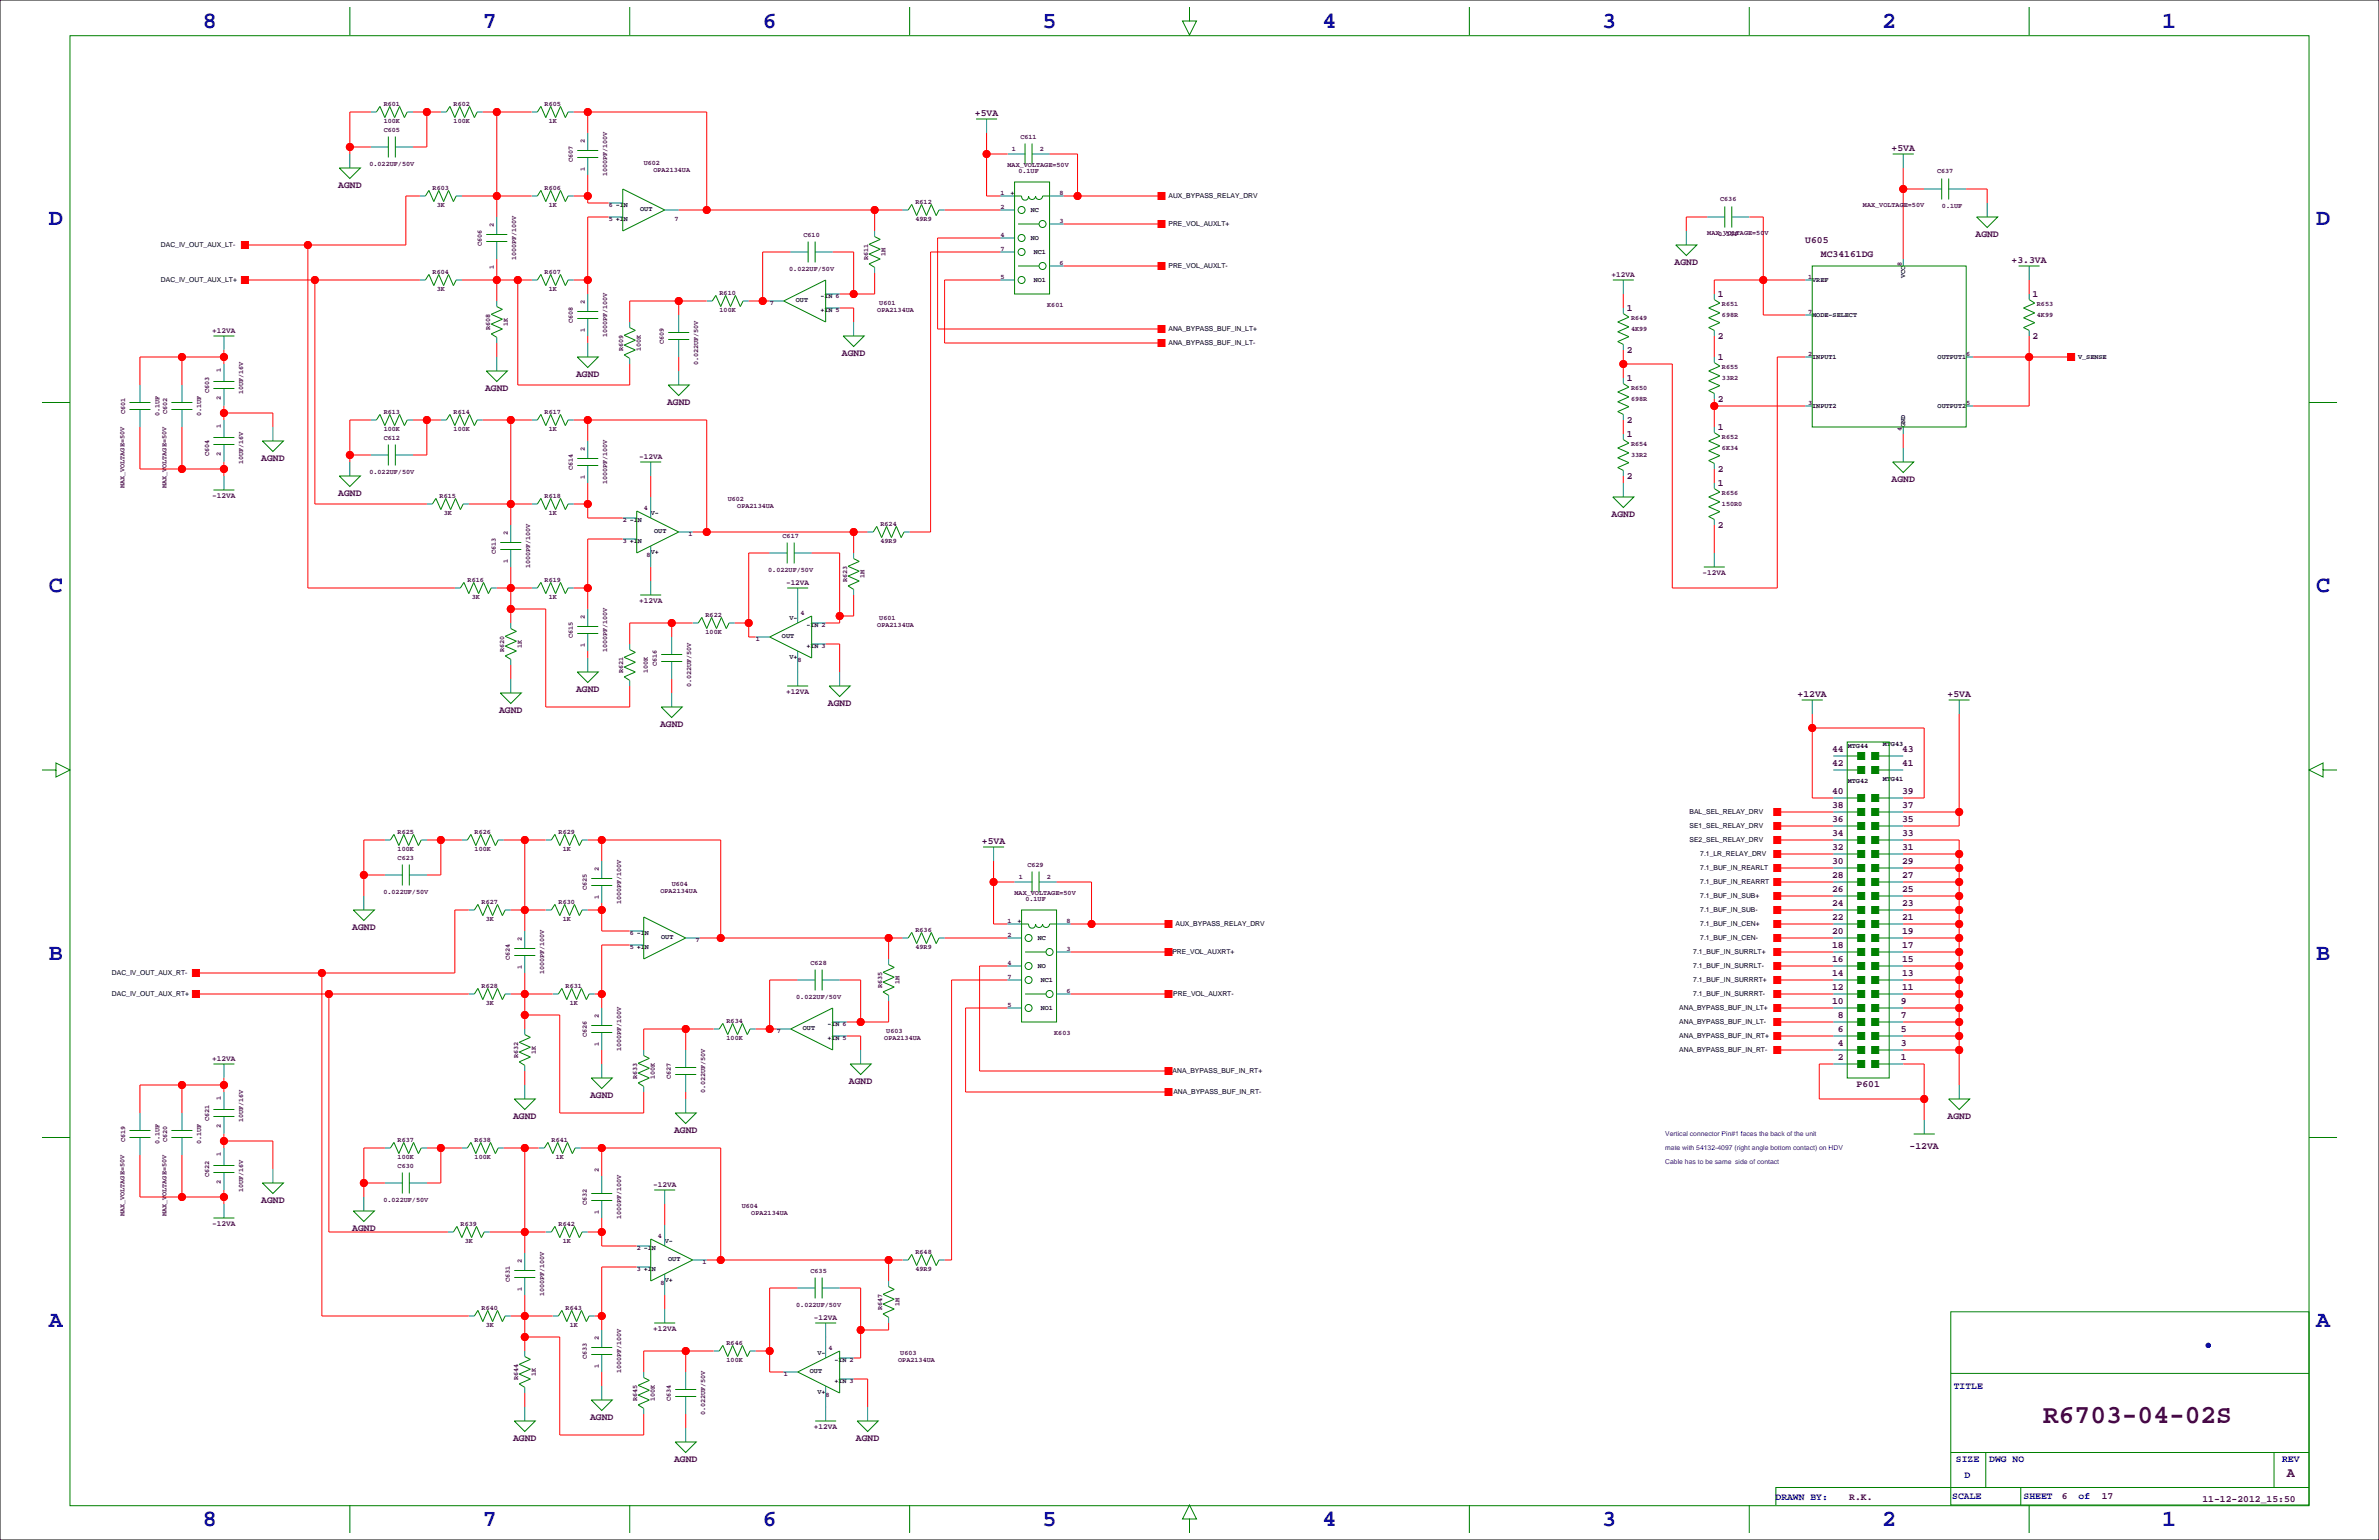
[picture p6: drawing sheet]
<svg xmlns="http://www.w3.org/2000/svg" width="864mm" height="559mm" viewBox="0 0 864 559" stroke-linecap="round" stroke-linejoin="round" font-family="sans-serif">
<defs><g id="words">
<text font-size="9.5" fill="#400040" x="741.7" y="516.5">R6703-04-02S</text>
<g font-size="8.5" fill="#0000a0">
<text x="73.7" y="10">8</text>
<text x="175.3" y="10">7</text>
<text x="276.9" y="10">6</text>
<text x="378.5" y="10">5</text>
<text x="480.1" y="10">4</text>
<text x="581.7" y="10">3</text>
<text x="683.3" y="10">2</text>
<text x="784.9" y="10">1</text>
<text x="17.8" y="81.6">D</text>
<text x="840.7" y="81.6">D</text>
<text x="17.8" y="215">C</text>
<text x="840.7" y="215">C</text>
<text x="17.8" y="348.3">B</text>
<text x="840.7" y="348.3">B</text>
<text x="17.8" y="481.7">A</text>
<text x="840.7" y="481.7">A</text>
<text x="73.7" y="553.8">8</text>
<text x="175.3" y="553.8">7</text>
<text x="276.9" y="553.8">6</text>
<text x="378.5" y="553.8">5</text>
<text x="480.1" y="553.8">4</text>
<text x="581.7" y="553.8">3</text>
<text x="683.3" y="553.8">2</text>
<text x="784.9" y="553.8">1</text>
</g>
<text font-size="4.9" fill="#400040" x="830.1" y="536.1">A</text>
<g font-size="3.5" fill="#400040">
<text x="353.9" y="42.1">+5VA</text>
<text x="686.6" y="54.8">+5VA</text>
<text x="122.8" y="68">AGND</text>
<text x="655.3" y="88.2">U605</text>
<text x="717.1" y="85.8">AGND</text>
<text x="607.9" y="96">AGND</text>
<text x="661" y="93.3">MC34161DG</text>
<text x="730.2" y="95.5">+3.3VA</text>
<text x="623.6" y="107.7">1</text>
<text x="737.9" y="107.7">1</text>
<text x="590.6" y="112.8">1</text>
<text x="623.6" y="122.9">2</text>
<text x="737.9" y="122.9">2</text>
<text x="305.6" y="129">AGND</text>
<text x="590.6" y="128">2</text>
<text x="623.6" y="130.5">1</text>
<text x="209.1" y="136.6">AGND</text>
<text x="176.1" y="141.7">AGND</text>
<text x="590.6" y="138.2">1</text>
<text x="242.1" y="146.8">AGND</text>
<text x="623.6" y="145.8">2</text>
<text x="590.6" y="153.4">2</text>
<text x="623.6" y="155.9">1</text>
<text x="590.6" y="158.5">1</text>
<text x="94.8" y="167.1">AGND</text>
<text x="590.6" y="173.7">2</text>
<text x="623.6" y="171.2">2</text>
<text x="122.8" y="179.8">AGND</text>
<text x="623.6" y="176.3">1</text>
<text x="686.6" y="174.7">AGND</text>
<text x="585" y="187.4">AGND</text>
<text x="623.6" y="191.5">2</text>
<text x="209.1" y="250.9">AGND</text>
<text x="300.6" y="256">AGND</text>
<text x="652.6" y="253">+12VA</text>
<text x="707" y="253">+5VA</text>
<text x="181.2" y="258.5">AGND</text>
<text x="239.6" y="263.6">AGND</text>
<text x="665.1" y="272.8">44</text>
<text x="690.5" y="272.8">43</text>
<text x="665.1" y="277.9">42</text>
<text x="690.5" y="277.9">41</text>
<text x="665.1" y="293.2">38</text>
<text x="665.1" y="288.1">40</text>
<text x="690.5" y="293.2">37</text>
<text x="690.5" y="288.1">39</text>
<text x="665.1" y="298.2">36</text>
<text x="690.5" y="298.2">35</text>
<text x="665.1" y="303.3">34</text>
<text x="690.5" y="303.3">33</text>
<text x="356.4" y="306.3">+5VA</text>
<text x="665.1" y="308.4">32</text>
<text x="690.5" y="308.4">31</text>
<text x="665.1" y="313.5">30</text>
<text x="690.5" y="313.5">29</text>
<text x="665.1" y="323.6">26</text>
<text x="665.1" y="318.6">28</text>
<text x="690.5" y="323.6">25</text>
<text x="690.5" y="318.6">27</text>
<text x="665.1" y="328.7">24</text>
<text x="690.5" y="328.7">23</text>
<text x="665.1" y="333.8">22</text>
<text x="690.5" y="333.8">21</text>
<text x="127.8" y="337.3">AGND</text>
<text x="665.1" y="338.9">20</text>
<text x="690.5" y="338.9">19</text>
<text x="665.1" y="344">18</text>
<text x="690.5" y="344">17</text>
<text x="665.1" y="349">16</text>
<text x="690.5" y="349">15</text>
<text x="665.1" y="359.2">12</text>
<text x="665.1" y="354.1">14</text>
<text x="690.5" y="359.2">11</text>
<text x="690.5" y="354.1">13</text>
<text x="665.1" y="364.3">10</text>
<text x="690" y="364.3">9</text>
<text x="667.2" y="369.4">8</text>
<text x="690" y="369.4">7</text>
<text x="667.2" y="374.4">6</text>
<text x="690" y="374.4">5</text>
<text x="667.2" y="379.5">4</text>
<text x="690" y="379.5">3</text>
<text x="667.2" y="384.6">2</text>
<text x="690" y="384.6">1</text>
<text x="308.2" y="393.2">AGND</text>
<text x="673.9" y="394.4">P601</text>
<text x="214.2" y="398.2">AGND</text>
<text x="186.3" y="405.9">AGND</text>
<text x="707" y="405.9">AGND</text>
<text x="244.7" y="410.9">AGND</text>
<text x="693.2" y="417">-12VA</text>
<text x="94.8" y="436.3">AGND</text>
<text x="127.8" y="446.5">AGND</text>
<text x="214.2" y="515.1">AGND</text>
<text x="186.3" y="522.7">AGND</text>
<text x="310.7" y="522.7">AGND</text>
<text x="244.7" y="530.3">AGND</text>
<text x="671.3" y="544.4">R.K.</text>
<text x="748.5" y="544">6</text>
<text x="762.9" y="544">17</text>
<text x="799.5" y="544.9">11-12-2012_15:50</text>
</g>
<g font-size="3.5" fill="#0000a0">
<text x="709.2" y="504.2">TITLE</text>
<text x="710" y="530.6">SIZE</text>
<text x="722.1" y="530.6">DWG NO</text>
<text x="828.4" y="530.6">REV</text>
<text x="713.2" y="536.2">D</text>
<text x="644.5" y="544.3">DRAWN BY:</text>
<text x="708.7" y="544">SCALE</text>
<text x="734.6" y="544">SHEET</text>
<text x="754.5" y="544">of</text>
</g>
<g font-size="2.8" fill="#400040">
<text x="585" y="100.4">+12VA</text>
<text x="77" y="120.7">+12VA</text>
<text x="232" y="166.4">-12VA</text>
<text x="77" y="180.6">-12VA</text>
<text x="618.1" y="208.6">-12VA</text>
<text x="285.3" y="212.1">-12VA</text>
<text x="232" y="218.7">+12VA</text>
<text x="285.3" y="251.7">+12VA</text>
<text x="77" y="384.8">+12VA</text>
<text x="237.1" y="430.6">-12VA</text>
<text x="77" y="444.8">-12VA</text>
<text x="295.5" y="478.8">-12VA</text>
<text x="237.1" y="482.9">+12VA</text>
<text x="295.5" y="518.4">+12VA</text>
</g>
<g font-size="2.5" fill="#400040">
<text x="139.3" y="38.3">R601</text>
<text x="164.7" y="38.3">R602</text>
<text x="197.7" y="38.3">R605</text>
<text x="139.3" y="44.6">100K</text>
<text x="139.3" y="47.9">C605</text>
<text x="164.7" y="44.6">100K</text>
<text x="199.2" y="44.6">1K</text>
<text x="212.3" y="51.8" transform="rotate(-90 212.3 51.8)">2</text>
<text x="370.4" y="50.5">C611</text>
<text x="208" y="58.8" transform="rotate(-90 208 58.8)">C607</text>
<text x="367.3" y="54.8">1</text>
<text x="377.4" y="54.8">2</text>
<text x="134.1" y="60.4">0.022UF/50V</text>
<text x="212.3" y="61.9" transform="rotate(-90 212.3 61.9)">1</text>
<text x="220.4" y="64" transform="rotate(-90 220.4 64)">1000PF/100V</text>
<text x="233.7" y="60">U602</text>
<text x="237.2" y="62.6">OPA2134UA</text>
<text x="365.8" y="60.5">MAX_VOLTAGE=50V</text>
<text x="369.7" y="62.9">0.1UF</text>
<text x="703.2" y="62.7">C637</text>
<text x="157.1" y="68.8">R603</text>
<text x="197.7" y="68.8">R606</text>
<text x="363.2" y="70.6">1</text>
<text x="384.6" y="70.6">8</text>
<text x="158.5" y="75.1">3K</text>
<text x="199.2" y="75.1">1K</text>
<text x="221" y="75.3">6 -IN</text>
<text x="332.3" y="73.8">R612</text>
<text x="363.2" y="75.7">2</text>
<text x="624.4" y="72.8">C636</text>
<text x="676.3" y="75.3">MAX_VOLTAGE=50V</text>
<text x="705" y="75.6">0.1UF</text>
<text x="179.3" y="82.3" transform="rotate(-90 179.3 82.3)">2</text>
<text x="221" y="80.4">5 +IN</text>
<text x="244.9" y="80.4">7</text>
<text x="332.3" y="80.2">49R9</text>
<text x="384.6" y="80.8">3</text>
<text x="174.9" y="89.3" transform="rotate(-90 174.9 89.3)">C606</text>
<text x="291.7" y="86">C610</text>
<text x="363.2" y="85.9">4</text>
<text x="619.8" y="85.4">MAX_VOLTAGE=50V</text>
<text x="623.7" y="85.8">0.1UF</text>
<text x="187.4" y="94.5" transform="rotate(-90 187.4 94.5)">1000PF/100V</text>
<text x="315.1" y="94.4" transform="rotate(-90 315.1 94.4)">R611</text>
<text x="321.5" y="92.9" transform="rotate(-90 321.5 92.9)">1M</text>
<text x="363.2" y="90.9">7</text>
<text x="157.1" y="99.2">R604</text>
<text x="179.3" y="97.5" transform="rotate(-90 179.3 97.5)">1</text>
<text x="197.7" y="99.2">R607</text>
<text x="286.5" y="98.5">0.022UF/50V</text>
<text x="363.2" y="101.1">5</text>
<text x="384.6" y="96">6</text>
<text x="656.4" y="101.1">1</text>
<text x="690.4" y="96.5" transform="rotate(-90 690.4 96.5)">8</text>
<text x="158.5" y="105.6">3K</text>
<text x="199.2" y="105.6">1K</text>
<text x="261.2" y="106.9">R610</text>
<text x="212.3" y="110.2" transform="rotate(-90 212.3 110.2)">2</text>
<text x="261.2" y="113.2">100K</text>
<text x="279.4" y="110.8">7</text>
<text x="318.5" y="113.4">OPA2134UA</text>
<text x="319.2" y="110.8">U601</text>
<text x="380.2" y="111.3">K601</text>
<text x="625.1" y="111.2">R651</text>
<text x="656.4" y="113.8">7</text>
<text x="739.4" y="111.2">R653</text>
<text x="178" y="119.8" transform="rotate(-90 178 119.8)">R608</text>
<text x="184.3" y="118.3" transform="rotate(-90 184.3 118.3)">1K</text>
<text x="208" y="117.3" transform="rotate(-90 208 117.3)">C608</text>
<text x="592.1" y="116.3">R649</text>
<text x="625.1" y="115">698R</text>
<text x="739.4" y="115">4K99</text>
<text x="212.3" y="120.4" transform="rotate(-90 212.3 120.4)">1</text>
<text x="220.4" y="122.4" transform="rotate(-90 220.4 122.4)">1000PF/100V</text>
<text x="241" y="124.9" transform="rotate(-90 241 124.9)">C609</text>
<text x="592.1" y="120.1">4K99</text>
<text x="226.2" y="127.4" transform="rotate(-90 226.2 127.4)">R609</text>
<text x="232.6" y="127.4" transform="rotate(-90 232.6 127.4)">100K</text>
<text x="656.4" y="129">2</text>
<text x="713.7" y="129">6</text>
<text x="80.2" y="135.1" transform="rotate(-90 80.2 135.1)">1</text>
<text x="253.4" y="132.6" transform="rotate(-90 253.4 132.6)">0.022UF/50V</text>
<text x="625.1" y="134">R655</text>
<text x="625.1" y="137.9">33R2</text>
<text x="75.9" y="142.7" transform="rotate(-90 75.9 142.7)">C603</text>
<text x="88.3" y="143.1" transform="rotate(-90 88.3 143.1)">10UF/16V</text>
<text x="592.1" y="141.7">R650</text>
<text x="80.2" y="145.2" transform="rotate(-90 80.2 145.2)">2</text>
<text x="592.1" y="145.5">698R</text>
<text x="656.4" y="146.8">3</text>
<text x="713.7" y="146.8">5</text>
<text x="45.4" y="150.3" transform="rotate(-90 45.4 150.3)">C601</text>
<text x="57.8" y="151" transform="rotate(-90 57.8 151)">0.1UF</text>
<text x="60.6" y="150.3" transform="rotate(-90 60.6 150.3)">C602</text>
<text x="73.1" y="151" transform="rotate(-90 73.1 151)">0.1UF</text>
<text x="80.2" y="155.4" transform="rotate(-90 80.2 155.4)">1</text>
<text x="139.3" y="150">R613</text>
<text x="164.7" y="150">R614</text>
<text x="197.7" y="150">R617</text>
<text x="139.3" y="159.7">C612</text>
<text x="139.3" y="156.4">100K</text>
<text x="164.7" y="156.4">100K</text>
<text x="199.2" y="156.4">1K</text>
<text x="592.1" y="162">R654</text>
<text x="625.1" y="159.4">R652</text>
<text x="690.4" y="156.4" transform="rotate(-90 690.4 156.4)">4</text>
<text x="75.9" y="165.5" transform="rotate(-90 75.9 165.5)">C604</text>
<text x="80.2" y="165.6" transform="rotate(-90 80.2 165.6)">2</text>
<text x="212.3" y="163.6" transform="rotate(-90 212.3 163.6)">2</text>
<text x="592.1" y="165.8">33R2</text>
<text x="625.1" y="163.3">6K34</text>
<text x="88.3" y="168.5" transform="rotate(-90 88.3 168.5)">10UF/16V</text>
<text x="134.1" y="172.1">0.022UF/50V</text>
<text x="208" y="170.6" transform="rotate(-90 208 170.6)">C614</text>
<text x="212.3" y="173.7" transform="rotate(-90 212.3 173.7)">1</text>
<text x="45.2" y="177.2" transform="rotate(-90 45.2 177.2)">MAX_VOLTAGE=50V</text>
<text x="60.5" y="177.2" transform="rotate(-90 60.5 177.2)">MAX_VOLTAGE=50V</text>
<text x="220.4" y="175.8" transform="rotate(-90 220.4 175.8)">1000PF/100V</text>
<text x="625.1" y="179.8">R656</text>
<text x="159.6" y="180.5">R615</text>
<text x="197.7" y="180.5">R618</text>
<text x="233.7" y="184.9">4</text>
<text x="264.2" y="182">U602</text>
<text x="267.7" y="184.5">OPA2134UA</text>
<text x="625.1" y="183.6">150R0</text>
<text x="161.1" y="186.9">3K</text>
<text x="199.2" y="186.9">1K</text>
<text x="226.1" y="189.6">2 -IN</text>
<text x="319.6" y="190.7">R624</text>
<text x="184.3" y="194.1" transform="rotate(-90 184.3 194.1)">2</text>
<text x="226.1" y="197.2">3 +IN</text>
<text x="250" y="194.7">1</text>
<text x="284.1" y="195.3">C617</text>
<text x="319.6" y="197">49R9</text>
<text x="180" y="201.1" transform="rotate(-90 180 201.1)">C613</text>
<text x="234.7" y="202.3">8</text>
<text x="184.3" y="204.2" transform="rotate(-90 184.3 204.2)">1</text>
<text x="192.5" y="206.3" transform="rotate(-90 192.5 206.3)">1000PF/100V</text>
<text x="278.9" y="207.7">0.022UF/50V</text>
<text x="313.9" y="209.8" transform="rotate(-90 313.9 209.8)">1M</text>
<text x="169.8" y="211">R616</text>
<text x="197.7" y="211">R619</text>
<text x="307.5" y="211.2" transform="rotate(-90 307.5 211.2)">R623</text>
<text x="171.2" y="217.4">3K</text>
<text x="199.2" y="217.4">1K</text>
<text x="212.3" y="224.5" transform="rotate(-90 212.3 224.5)">2</text>
<text x="256.1" y="223.7">R622</text>
<text x="290.6" y="223">4</text>
<text x="318.5" y="227.7">OPA2134UA</text>
<text x="319.2" y="225.1">U601</text>
<text x="208" y="231.6" transform="rotate(-90 208 231.6)">C615</text>
<text x="256.1" y="230.1">100K</text>
<text x="274.3" y="232.8">1</text>
<text x="183.1" y="236.6" transform="rotate(-90 183.1 236.6)">R620</text>
<text x="189.4" y="235.2" transform="rotate(-90 189.4 235.2)">1K</text>
<text x="212.3" y="234.7" transform="rotate(-90 212.3 234.7)">1</text>
<text x="220.4" y="236.7" transform="rotate(-90 220.4 236.7)">1000PF/100V</text>
<text x="226.2" y="244.3" transform="rotate(-90 226.2 244.3)">R621</text>
<text x="235.1" y="244.3" transform="rotate(-90 235.1 244.3)">100K</text>
<text x="238.4" y="241.7" transform="rotate(-90 238.4 241.7)">C616</text>
<text x="289.6" y="240.4">8</text>
<text x="250.9" y="249.4" transform="rotate(-90 250.9 249.4)">0.022UF/50V</text>
<text x="144.4" y="302.4">R625</text>
<text x="172.3" y="302.4">R626</text>
<text x="202.8" y="302.4">R629</text>
<text x="144.4" y="308.8">100K</text>
<text x="172.3" y="308.8">100K</text>
<text x="204.3" y="308.8">1K</text>
<text x="144.4" y="312.1">C623</text>
<text x="217.4" y="316" transform="rotate(-90 217.4 316)">2</text>
<text x="373" y="314.6">C629</text>
<text x="213" y="323" transform="rotate(-90 213 323)">C625</text>
<text x="243.8" y="321.7">U604</text>
<text x="369.9" y="319">1</text>
<text x="380" y="319">2</text>
<text x="139.2" y="324.5">0.022UF/50V</text>
<text x="174.8" y="327.8">R627</text>
<text x="202.8" y="327.8">R630</text>
<text x="217.4" y="326.1" transform="rotate(-90 217.4 326.1)">1</text>
<text x="225.5" y="328.2" transform="rotate(-90 225.5 328.2)">1000PF/100V</text>
<text x="239.7" y="324.2">OPA2134UA</text>
<text x="368.3" y="324.6">MAX_VOLTAGE=50V</text>
<text x="372.2" y="327.1">0.1UF</text>
<text x="176.3" y="334.2">3K</text>
<text x="204.3" y="334.2">1K</text>
<text x="365.8" y="334.8">1</text>
<text x="387.1" y="334.8">8</text>
<text x="189.4" y="341.4" transform="rotate(-90 189.4 341.4)">2</text>
<text x="228.6" y="339.4">6 -IN</text>
<text x="252.5" y="342">7</text>
<text x="332.3" y="338">R636</text>
<text x="365.8" y="339.9">2</text>
<text x="228.6" y="344.5">5 +IN</text>
<text x="332.3" y="344.4">49R9</text>
<text x="387.1" y="344.9">3</text>
<text x="185.1" y="348.4" transform="rotate(-90 185.1 348.4)">C624</text>
<text x="189.4" y="351.5" transform="rotate(-90 189.4 351.5)">1</text>
<text x="197.5" y="353.6" transform="rotate(-90 197.5 353.6)">1000PF/100V</text>
<text x="294.2" y="350.2">C628</text>
<text x="365.8" y="350">4</text>
<text x="174.8" y="358.3">R628</text>
<text x="205.3" y="358.3">R631</text>
<text x="320.2" y="358.6" transform="rotate(-90 320.2 358.6)">R635</text>
<text x="326.6" y="357.1" transform="rotate(-90 326.6 357.1)">1M</text>
<text x="365.8" y="355.1">7</text>
<text x="176.3" y="364.7">3K</text>
<text x="206.8" y="364.7">1K</text>
<text x="289" y="362.6">0.022UF/50V</text>
<text x="365.8" y="365.3">5</text>
<text x="387.1" y="360.2">6</text>
<text x="217.4" y="369.3" transform="rotate(-90 217.4 369.3)">2</text>
<text x="263.7" y="371">R634</text>
<text x="213" y="376.3" transform="rotate(-90 213 376.3)">C626</text>
<text x="263.7" y="377.4">100K</text>
<text x="281.9" y="375">7</text>
<text x="321" y="377.5">OPA2134UA</text>
<text x="321.7" y="375">U603</text>
<text x="382.7" y="375.4">K603</text>
<text x="188.1" y="384" transform="rotate(-90 188.1 384)">R632</text>
<text x="194.5" y="382.5" transform="rotate(-90 194.5 382.5)">1K</text>
<text x="217.4" y="379.4" transform="rotate(-90 217.4 379.4)">1</text>
<text x="225.5" y="381.5" transform="rotate(-90 225.5 381.5)">1000PF/100V</text>
<text x="231.3" y="391.6" transform="rotate(-90 231.3 391.6)">R633</text>
<text x="237.7" y="391.6" transform="rotate(-90 237.7 391.6)">100K</text>
<text x="243.5" y="391.6" transform="rotate(-90 243.5 391.6)">C627</text>
<text x="80.2" y="399.3" transform="rotate(-90 80.2 399.3)">1</text>
<text x="256" y="396.8" transform="rotate(-90 256 396.8)">0.022UF/50V</text>
<text x="75.9" y="406.8" transform="rotate(-90 75.9 406.8)">C621</text>
<text x="88.3" y="407.2" transform="rotate(-90 88.3 407.2)">10UF/16V</text>
<text x="80.2" y="409.4" transform="rotate(-90 80.2 409.4)">2</text>
<text x="45.4" y="414.4" transform="rotate(-90 45.4 414.4)">C619</text>
<text x="57.8" y="415.2" transform="rotate(-90 57.8 415.2)">0.1UF</text>
<text x="60.6" y="414.4" transform="rotate(-90 60.6 414.4)">C620</text>
<text x="73.1" y="415.2" transform="rotate(-90 73.1 415.2)">0.1UF</text>
<text x="80.2" y="419.6" transform="rotate(-90 80.2 419.6)">1</text>
<text x="144.4" y="414.2">R637</text>
<text x="172.3" y="414.2">R638</text>
<text x="200.2" y="414.2">R641</text>
<text x="144.4" y="423.9">C630</text>
<text x="144.4" y="420.6">100K</text>
<text x="172.3" y="420.6">100K</text>
<text x="201.7" y="420.6">1K</text>
<text x="217.4" y="425.2" transform="rotate(-90 217.4 425.2)">2</text>
<text x="75.9" y="427.1" transform="rotate(-90 75.9 427.1)">C622</text>
<text x="80.2" y="429.7" transform="rotate(-90 80.2 429.7)">2</text>
<text x="88.3" y="432.6" transform="rotate(-90 88.3 432.6)">10UF/16V</text>
<text x="139.2" y="436.3">0.022UF/50V</text>
<text x="213" y="437.3" transform="rotate(-90 213 437.3)">C632</text>
<text x="45.2" y="441.3" transform="rotate(-90 45.2 441.3)">MAX_VOLTAGE=50V</text>
<text x="60.5" y="441.3" transform="rotate(-90 60.5 441.3)">MAX_VOLTAGE=50V</text>
<text x="217.4" y="440.4" transform="rotate(-90 217.4 440.4)">1</text>
<text x="225.5" y="442.5" transform="rotate(-90 225.5 442.5)">1000PF/100V</text>
<text x="269.2" y="438.5">U604</text>
<text x="272.7" y="441">OPA2134UA</text>
<text x="167.2" y="444.7">R639</text>
<text x="202.8" y="444.7">R642</text>
<text x="238.8" y="449.1">4</text>
<text x="168.7" y="451">3K</text>
<text x="204.3" y="451">1K</text>
<text x="231.1" y="453.7">2 -IN</text>
<text x="332.3" y="454.8">R648</text>
<text x="189.4" y="458.2" transform="rotate(-90 189.4 458.2)">2</text>
<text x="231.1" y="461.4">3 +IN</text>
<text x="255.1" y="458.8">1</text>
<text x="294.2" y="462">C635</text>
<text x="332.3" y="461.2">49R9</text>
<text x="185.1" y="465.2" transform="rotate(-90 185.1 465.2)">C631</text>
<text x="239.8" y="466.4">8</text>
<text x="189.4" y="468.3" transform="rotate(-90 189.4 468.3)">1</text>
<text x="197.5" y="470.4" transform="rotate(-90 197.5 470.4)">1000PF/100V</text>
<text x="326.6" y="473.9" transform="rotate(-90 326.6 473.9)">1M</text>
<text x="174.8" y="475.2">R640</text>
<text x="205.3" y="475.2">R643</text>
<text x="289" y="474.4">0.022UF/50V</text>
<text x="320.2" y="475.4" transform="rotate(-90 320.2 475.4)">R647</text>
<text x="176.3" y="481.5">3K</text>
<text x="206.8" y="481.5">1K</text>
<text x="217.4" y="486.2" transform="rotate(-90 217.4 486.2)">2</text>
<text x="263.7" y="487.9">R646</text>
<text x="300.8" y="489.7">4</text>
<text x="326.8" y="491.8">U603</text>
<text x="213" y="493.2" transform="rotate(-90 213 493.2)">C633</text>
<text x="217.4" y="496.3" transform="rotate(-90 217.4 496.3)">1</text>
<text x="263.7" y="494.2">100K</text>
<text x="326.1" y="494.4">OPA2134UA</text>
<text x="188.1" y="500.8" transform="rotate(-90 188.1 500.8)">R644</text>
<text x="194.5" y="499.3" transform="rotate(-90 194.5 499.3)">1K</text>
<text x="225.5" y="498.4" transform="rotate(-90 225.5 498.4)">1000PF/100V</text>
<text x="284.5" y="499.5">1</text>
<text x="231.3" y="508.4" transform="rotate(-90 231.3 508.4)">R645</text>
<text x="237.7" y="508.4" transform="rotate(-90 237.7 508.4)">100K</text>
<text x="243.5" y="508.4" transform="rotate(-90 243.5 508.4)">C634</text>
<text x="299.7" y="507.1">8</text>
<text x="256" y="513.6" transform="rotate(-90 256 513.6)">0.022UF/50V</text>
</g>
<g font-size="2.5">
<text x="366.8" y="70.6">+</text>
<text x="232.4" y="76.5">OUT</text>
<text x="374.2" y="77">NC</text>
<text x="424.2" y="72">AUX_BYPASS_RELAY_DRV</text>
<text x="424.2" y="82.2">PRE_VOL_AUXLT+</text>
<text x="58.4" y="89.8">DAC_IV_OUT_AUX_LT-</text>
<text x="374.2" y="87.1">NO</text>
<text x="375.3" y="92.2">NC1</text>
<text x="424.2" y="97.4">PRE_VOL_AUXLT-</text>
<text x="691.6" y="101" transform="rotate(-90 691.6 101)">VCC</text>
<text x="58.4" y="102.5">DAC_IV_OUT_AUX_LT+</text>
<text x="375.3" y="102.4">NO1</text>
<text x="657.9" y="102.3">VREF</text>
<text x="288.9" y="109.6">OUT</text>
<text x="297.8" y="113.4">+IN 5</text>
<text x="297.8" y="108.3">-IN 6</text>
<text x="657.9" y="115">MODE-SELECT</text>
<text x="424.2" y="120.3">ANA_BYPASS_BUF_IN_LT+</text>
<text x="424.2" y="125.3">ANA_BYPASS_BUF_IN_LT-</text>
<text x="657.9" y="130.2">INPUT1</text>
<text x="703.4" y="130.2">OUTPUT1</text>
<text x="754.4" y="130.2">V_SENSE</text>
<text x="657.9" y="148">INPUT2</text>
<text x="703.4" y="148">OUTPUT2</text>
<text x="691.6" y="154.9" transform="rotate(-90 691.6 154.9)">GND</text>
<text x="236.2" y="187">V-</text>
<text x="237.5" y="193.4">OUT</text>
<text x="236.2" y="201">V+</text>
<text x="286.6" y="225.1">V-</text>
<text x="292.7" y="227.7">-IN 2</text>
<text x="283.8" y="231.5">OUT</text>
<text x="286.6" y="239.1">V+</text>
<text x="292.7" y="235.3">+IN 3</text>
<text x="670.8" y="271.3">MTG44</text>
<text x="683.5" y="270.9">MTG43</text>
<text x="670.8" y="284">MTG42</text>
<text x="683.5" y="283.6">MTG41</text>
<text x="613.3" y="295.5">BAL_SEL_RELAY_DRV</text>
<text x="613.3" y="305.7">SE2_SEL_RELAY_DRV</text>
<text x="613.3" y="300.6">SE1_SEL_RELAY_DRV</text>
<text x="617.2" y="310.8">7.1_LR_RELAY_DRV</text>
<text x="617.2" y="315.8">7.1_BUF_IN_REARLT</text>
<text x="617.2" y="320.9">7.1_BUF_IN_REARRT</text>
<text x="617.2" y="326">7.1_BUF_IN_SUB+</text>
<text x="369.4" y="334.8">+</text>
<text x="617.2" y="331.1">7.1_BUF_IN_SUB-</text>
<text x="240" y="340.7">OUT</text>
<text x="376.8" y="341.1">NC</text>
<text x="426.7" y="336.2">AUX_BYPASS_RELAY_DRV</text>
<text x="617.2" y="341.2">7.1_BUF_IN_CEN-</text>
<text x="617.2" y="336.2">7.1_BUF_IN_CEN+</text>
<text x="425.6" y="346.3">PRE_VOL_AUXRT+</text>
<text x="614.7" y="346.3">7.1_BUF_IN_SURRLT+</text>
<text x="40.6" y="353.9">DAC_IV_OUT_AUX_RT-</text>
<text x="376.8" y="351.3">NO</text>
<text x="614.7" y="351.4">7.1_BUF_IN_SURRLT-</text>
<text x="377.8" y="356.4">NC1</text>
<text x="614.7" y="356.5">7.1_BUF_IN_SURRRT+</text>
<text x="40.6" y="361.6">DAC_IV_OUT_AUX_RT+</text>
<text x="425.9" y="361.6">PRE_VOL_AUXRT-</text>
<text x="614.7" y="361.6">7.1_BUF_IN_SURRRT-</text>
<text x="377.8" y="366.5">NO1</text>
<text x="609.6" y="371.7">ANA_BYPASS_BUF_IN_LT-</text>
<text x="609.6" y="366.6">ANA_BYPASS_BUF_IN_LT+</text>
<text x="291.5" y="373.7">OUT</text>
<text x="300.4" y="377.5">+IN 5</text>
<text x="300.4" y="372.5">-IN 6</text>
<text x="609.6" y="376.8">ANA_BYPASS_BUF_IN_RT+</text>
<text x="609.6" y="381.9">ANA_BYPASS_BUF_IN_RT-</text>
<text x="425.7" y="389.5">ANA_BYPASS_BUF_IN_RT+</text>
<text x="426" y="397.1">ANA_BYPASS_BUF_IN_RT-</text>
<text x="241.3" y="451.2">V-</text>
<text x="242.6" y="457.5">OUT</text>
<text x="241.3" y="465.2">V+</text>
<text x="296.8" y="491.8">V-</text>
<text x="302.9" y="494.4">-IN 2</text>
<text x="294" y="498.2">OUT</text>
<text x="302.9" y="502">+IN 3</text>
<text x="296.8" y="505.8">V+</text>
</g>
<g font-size="2.5" fill="#00f">
<text x="604.5" y="412.4">Vertical connector Pin#1 faces the back of the unit</text>
<text x="604.5" y="417.4">mate with 54132-4097 (right angle bottom contact) on HDV</text>
<text x="604.5" y="422.5">Cable has to be same side of contact</text>
</g>
</g></defs>
<path d="M0 0h863.6v558.8h-863.6z" fill="none" stroke="#000" stroke-width=".36"/>
<g fill="none" stroke="#f00" stroke-width=".36">
<path d="M127 53.3h7.6M134.6 40.6h-7.6v15.3M149.9 40.6h10.1M154.9 40.6v12.7h-5M175.3 40.6h17.7M180.3 40.6v38.1M208.3 40.6h48.2v35.6M213.4 40.6v7.7M358.1 48.3v22.8h5.1M358.1 55.9h7.7M381 55.9h10.2v15.2M152.4 71.1h-5.1v17.8h-58.4"/>
<path d="M167.6 71.1h25.4M208.3 71.1h5.1M213.4 63.5v10.2h7.6M221 78.7h-7.6v28M246.4 76.2h81.3M317.5 76.2v7.6M342.9 76.2h20.3M386.1 71.1h35.5M619.8 78.7h-7.7v5.1M635 78.7h5.1v35.6h15.2M690.9 61v33M690.9 68.6h7.6"/>
<path d="M713.7 68.6h7.7v5.1M111.8 88.9v124.5h53.3M180.3 94v15.2M287 91.4h-10.1v17.8M302.3 91.4h7.6v15.3M317.5 99.1v7.6h-12.7M363.2 91.4h-25.4v101.6h-7.6M363.2 86.4h-22.8v33h81.2M386.1 81.3h35.5M386.1 96.5h35.5M88.9 101.6h63.5M114.3 101.6v81.3h40.6"/>
<path d="M167.6 101.6h25.4M188 101.6v38.1h40.6v-7.6M208.3 101.6h5.1M246.4 109.2v5.1M256.5 109.2h-27.9v7.6M271.8 109.2h7.6M304.8 111.8h5.1v5M363.2 101.6h-20.3v22.9h78.7M589.3 106.7v5.1M655.3 101.6h-33v5.1M736.6 101.6v5.1M66 129.5v10.2"/>
<path d="M81.3 129.5h-30.5v10.2M81.3 127v5.1M180.3 124.5v5M213.4 121.9v2.6M246.4 129.5v5.1M589.3 127v10.2M622.3 121.9v7.6M655.3 129.5h-10.1v83.9h-38.1v-81.3h-17.8M716.3 129.5h35.5M736.6 121.9v25.4h-20.3M50.8 154.9v15.3h30.5M66 154.9v15.3"/>
<path d="M81.3 147.3v5.1M81.3 149.9h17.8v5M134.6 152.4h-7.6v15.2M149.9 152.4h10.1M154.9 152.4v12.7h-5M175.3 152.4h17.7M185.4 152.4v38.1M208.3 152.4h48.2v40.6M213.4 152.4v7.6M589.3 152.4v5.1M622.3 144.8v10.1M622.3 147.3h33"/>
<path d="M690.9 157.5v5.1M81.3 167.6v5.1M127 165.1h7.6M213.4 175.3v12.7h12.7M236.2 172.7v7.6M589.3 172.7v2.6M622.3 170.2v5.1M170.2 182.9h22.8M208.3 182.9h5.1M226.1 195.6h-12.7v25.4M251.5 193h63.5M309.9 193v7.7"/>
<path d="M622.3 190.5v10.2M180.3 213.4h12.7M185.4 205.7v20.4M208.3 213.4h5.1M236.2 205.7v5.1M279.4 200.7h-7.6v30.4h2.5M289.6 218.4h.1M294.6 200.7h10.2v25.4h-5.1M309.9 215.9v7.6h-5.1M185.4 221h12.7v35.5h30.5v-7.6M213.4 236.2v2.6M243.8 226.1v5"/>
<path d="M251.5 226.1h-22.9v7.6M266.7 226.1h5.1M299.7 233.7h5.1v10.1M185.4 241.3v5.1M243.8 246.4v5.1M289.6 243.8h.1M657.9 259.1v30.5h7.6M711.2 259.1v40.6h-20.3M657.9 264.2h40.6v25.4h-7.6M645.2 299.7h20.3M645.2 294.6h20.3M690.9 294.6h20.3"/>
<path d="M132.1 317.5h7.6M139.7 304.8h-7.6v20.3M154.9 304.8h12.7M160 304.8v12.7h-5.1M182.9 304.8h15.2M190.5 304.8v33M213.4 304.8h48.2v35.6M218.4 304.8v7.6M360.7 312.4v22.9h5.1M645.2 304.8h20.3M645.2 309.9h20.3M645.2 315h20.3"/>
<path d="M690.9 304.8h20.3v88.9M690.9 309.9h20.3M690.9 315h20.3M170.2 330.2h-5.1v22.9h-94M185.4 330.2h12.7M213.4 330.2h5M218.4 327.7v10.1h10.2M360.7 320h7.6M383.5 320h12.7v15.3M388.6 335.3h35.6M645.2 320h20.3M645.2 335.3h20.3"/>
<path d="M645.2 330.2h20.3M645.2 325.1h20.3M690.9 320h20.3M690.9 335.3h20.3M690.9 330.2h20.3M690.9 325.1h20.3M116.8 353.1v124.4h53.4M190.5 353.1v20.3M228.6 342.9h-10.2v22.9M254 340.4h73.7M289.6 355.6h-10.2v17.8M304.8 355.6h7.6v15.2"/>
<path d="M322.6 340.4v7.6M342.9 340.4h22.9M365.8 350.5h-10.2v38.1h68.6M365.8 355.6h-20.4v101.6h-2.5M388.6 345.4h35.6M645.2 340.4h20.3M645.2 350.5h20.3M645.2 355.6h20.3M645.2 345.4h20.3M690.9 340.4h20.3M690.9 350.5h20.3M690.9 355.6h20.3"/>
<path d="M690.9 345.4h20.3M71.1 360.7h99.1M119.4 360.7v86.3h43.2M185.4 360.7h15.3M190.5 368.3h12.7v35.6h30.5v-7.7M215.9 360.7h2.5M248.9 373.4v7.6M259.1 373.4h-25.4v7.6M274.3 373.4h7.6M307.3 375.9h5.1v5.1M322.6 363.2v7.6h-15.3M365.8 365.8h-15.3v30.4h73.7"/>
<path d="M388.6 360.7h35.6M645.2 360.7h20.3M645.2 375.9h20.3M645.2 370.8h20.3M645.2 365.8h20.3M690.9 360.7h20.3M690.9 375.9h20.3M690.9 370.8h20.3M690.9 365.8h20.3M66 393.7v10.2M81.3 393.7h-30.5v10.2M81.3 391.2v5"/>
<path d="M190.5 388.6v5.1M218.4 381v5.1M248.9 396.2v2.6M645.2 381h20.3M665.5 386.1h-5.1v12.7h38.1M690.9 386.1h7.6v20.3M690.9 381h20.3M50.8 419.1v15.2h30.5M66 419.1v15.2M81.3 411.5v5.1M81.3 414h17.8v10.2M139.7 416.6h-7.6v17.7"/>
<path d="M154.9 416.6h12.7M160 416.6v12.7h-5.1M182.9 416.6h12.7M190.5 416.6v38.1M210.8 416.6h50.8v40.6M218.4 416.6v10.1M81.3 431.8v5.1M132.1 429.3h7.6M241.3 436.9v7.6M177.8 447h20.3M213.4 447h5M218.4 442v10.1h12.7"/>
<path d="M231.1 459.7h-12.7v22.9M256.5 457.2h71.2M322.6 457.2v7.6M185.4 477.5h15.3M190.5 469.9v20.3M215.9 477.5h2.5M241.3 469.9v5.1M289.6 467.4h-10.2v30.4h5.1M304.8 467.4h7.6v25.4h-2.5M190.5 485.1h12.7v35.6h30.5v-7.6M218.4 497.8v5.1M248.9 490.2v7.6"/>
<path d="M259.1 490.2h-25.4v7.6M274.3 490.2h5.1M299.7 485.1h.1M322.6 480.1v2.5h-10.2M190.5 505.5v5M248.9 513.1v5.1M299.7 510.5h.1M309.9 500.4h5.1v10.1"/>
<circle cx="127" cy="53.3" r="1.27"/>
<circle cx="154.9" cy="40.6" r="1.27"/>
<circle cx="180.3" cy="40.6" r="1.27"/>
<circle cx="213.4" cy="40.6" r="1.27"/>
<circle cx="358.1" cy="55.9" r="1.27"/>
<circle cx="180.3" cy="71.1" r="1.27"/>
<circle cx="213.4" cy="71.1" r="1.27"/>
<circle cx="256.5" cy="76.2" r="1.27"/>
<circle cx="317.5" cy="76.2" r="1.27"/>
<circle cx="391.2" cy="71.1" r="1.27"/>
<circle cx="690.9" cy="68.6" r="1.27"/>
<circle cx="111.8" cy="88.9" r="1.27"/>
<circle cx="114.3" cy="101.6" r="1.27"/>
<circle cx="180.3" cy="101.6" r="1.27"/>
<circle cx="188" cy="101.6" r="1.27"/>
<circle cx="213.4" cy="101.6" r="1.27"/>
<circle cx="246.4" cy="109.2" r="1.27"/>
<circle cx="276.9" cy="109.2" r="1.27"/>
<circle cx="309.9" cy="106.7" r="1.27"/>
<circle cx="640.1" cy="101.6" r="1.27"/>
<circle cx="66" cy="129.5" r="1.27"/>
<circle cx="81.3" cy="129.5" r="1.27"/>
<circle cx="589.3" cy="132.1" r="1.27"/>
<circle cx="736.6" cy="129.5" r="1.27"/>
<circle cx="81.3" cy="149.9" r="1.27"/>
<circle cx="154.9" cy="152.4" r="1.27"/>
<circle cx="185.4" cy="152.4" r="1.27"/>
<circle cx="213.4" cy="152.4" r="1.27"/>
<circle cx="622.3" cy="147.3" r="1.27"/>
<circle cx="66" cy="170.2" r="1.27"/>
<circle cx="81.3" cy="170.2" r="1.27"/>
<circle cx="127" cy="165.1" r="1.27"/>
<circle cx="185.4" cy="182.9" r="1.27"/>
<circle cx="213.4" cy="182.9" r="1.27"/>
<circle cx="256.5" cy="193" r="1.27"/>
<circle cx="309.9" cy="193" r="1.27"/>
<circle cx="185.4" cy="213.4" r="1.27"/>
<circle cx="213.4" cy="213.4" r="1.27"/>
<circle cx="185.4" cy="221" r="1.27"/>
<circle cx="243.8" cy="226.1" r="1.27"/>
<circle cx="271.8" cy="226.1" r="1.27"/>
<circle cx="304.8" cy="223.5" r="1.27"/>
<circle cx="657.9" cy="264.2" r="1.27"/>
<circle cx="711.2" cy="294.6" r="1.27"/>
<circle cx="132.1" cy="317.5" r="1.27"/>
<circle cx="160" cy="304.8" r="1.27"/>
<circle cx="190.5" cy="304.8" r="1.27"/>
<circle cx="218.4" cy="304.8" r="1.27"/>
<circle cx="711.2" cy="309.9" r="1.27"/>
<circle cx="711.2" cy="315" r="1.27"/>
<circle cx="190.5" cy="330.2" r="1.27"/>
<circle cx="218.4" cy="330.2" r="1.27"/>
<circle cx="360.7" cy="320" r="1.27"/>
<circle cx="396.2" cy="335.3" r="1.27"/>
<circle cx="711.2" cy="335.3" r="1.27"/>
<circle cx="711.2" cy="320" r="1.27"/>
<circle cx="711.2" cy="325.1" r="1.27"/>
<circle cx="711.2" cy="330.2" r="1.27"/>
<circle cx="116.8" cy="353.1" r="1.27"/>
<circle cx="261.6" cy="340.4" r="1.27"/>
<circle cx="322.6" cy="340.4" r="1.27"/>
<circle cx="711.2" cy="345.4" r="1.27"/>
<circle cx="711.2" cy="350.5" r="1.27"/>
<circle cx="711.2" cy="340.4" r="1.27"/>
<circle cx="711.2" cy="355.6" r="1.27"/>
<circle cx="119.4" cy="360.7" r="1.27"/>
<circle cx="190.5" cy="360.7" r="1.27"/>
<circle cx="190.5" cy="368.3" r="1.27"/>
<circle cx="218.4" cy="360.7" r="1.27"/>
<circle cx="248.9" cy="373.4" r="1.27"/>
<circle cx="279.4" cy="373.4" r="1.27"/>
<circle cx="312.4" cy="370.8" r="1.27"/>
<circle cx="711.2" cy="370.8" r="1.27"/>
<circle cx="711.2" cy="360.7" r="1.27"/>
<circle cx="711.2" cy="365.8" r="1.27"/>
<circle cx="711.2" cy="375.9" r="1.27"/>
<circle cx="66" cy="393.7" r="1.27"/>
<circle cx="81.3" cy="393.7" r="1.27"/>
<circle cx="698.5" cy="398.8" r="1.27"/>
<circle cx="711.2" cy="381" r="1.27"/>
<circle cx="81.3" cy="414" r="1.27"/>
<circle cx="160" cy="416.6" r="1.27"/>
<circle cx="190.5" cy="416.6" r="1.27"/>
<circle cx="218.4" cy="416.6" r="1.27"/>
<circle cx="66" cy="434.3" r="1.27"/>
<circle cx="81.3" cy="434.3" r="1.27"/>
<circle cx="132.1" cy="429.3" r="1.27"/>
<circle cx="190.5" cy="447" r="1.27"/>
<circle cx="218.4" cy="447" r="1.27"/>
<circle cx="261.6" cy="457.2" r="1.27"/>
<circle cx="322.6" cy="457.2" r="1.27"/>
<circle cx="190.5" cy="477.5" r="1.27"/>
<circle cx="218.4" cy="477.5" r="1.27"/>
<circle cx="190.5" cy="485.1" r="1.27"/>
<circle cx="248.9" cy="490.2" r="1.27"/>
<circle cx="279.4" cy="490.2" r="1.27"/>
<circle cx="312.4" cy="482.6" r="1.27"/>
</g>
<g fill="#f00" stroke="#f00" stroke-width=".36">
<path d="M422.9 387.3h2.5v2.6h-2.5z" fill-rule="evenodd"/>
<path d="M420.4 80h2.5v2.6h-2.5z" fill-rule="evenodd"/>
<path d="M420.4 95.2h2.5v2.6h-2.5z" fill-rule="evenodd"/>
<path d="M420.4 123.2h2.5v2.5h-2.5z" fill-rule="evenodd"/>
<path d="M420.4 118.1h2.5v2.5h-2.5z" fill-rule="evenodd"/>
<path d="M422.9 359.4h2.5v2.5h-2.5z" fill-rule="evenodd"/>
<path d="M422.9 344.2h2.5v2.5h-2.5z" fill-rule="evenodd"/>
<path d="M422.9 395h2.5v2.5h-2.5z" fill-rule="evenodd"/>
<path d="M750.6 128.3h2.5v2.5h-2.5z" fill-rule="evenodd"/>
<path d="M643.9 293.4h2.5v2.5h-2.5z" fill-rule="evenodd"/>
<path d="M643.9 298.4h2.5v2.6h-2.5z" fill-rule="evenodd"/>
<path d="M643.9 303.5h2.5v2.6h-2.5z" fill-rule="evenodd"/>
<path d="M643.9 308.6h2.5v2.5h-2.5z" fill-rule="evenodd"/>
<path d="M643.9 313.7h2.5v2.5h-2.5z" fill-rule="evenodd"/>
<path d="M643.9 318.8h2.5v2.5h-2.5z" fill-rule="evenodd"/>
<path d="M643.9 323.8h2.5v2.6h-2.5z" fill-rule="evenodd"/>
<path d="M643.9 328.9h2.5v2.6h-2.5z" fill-rule="evenodd"/>
<path d="M643.9 334h2.5v2.5h-2.5z" fill-rule="evenodd"/>
<path d="M643.9 339.1h2.5v2.5h-2.5z" fill-rule="evenodd"/>
<path d="M643.9 344.2h2.5v2.5h-2.5z" fill-rule="evenodd"/>
<path d="M643.9 349.2h2.5v2.6h-2.5z" fill-rule="evenodd"/>
<path d="M643.9 354.3h2.5v2.6h-2.5z" fill-rule="evenodd"/>
<path d="M643.9 359.4h2.5v2.5h-2.5z" fill-rule="evenodd"/>
<path d="M643.9 364.5h2.5v2.5h-2.5z" fill-rule="evenodd"/>
<path d="M643.9 369.6h2.5v2.5h-2.5z" fill-rule="evenodd"/>
<path d="M643.9 374.6h2.5v2.6h-2.5z" fill-rule="evenodd"/>
<path d="M643.9 379.7h2.5v2.6h-2.5z" fill-rule="evenodd"/>
<path d="M87.6 87.6h2.6v2.6h-2.6z" fill-rule="evenodd"/>
<path d="M87.6 100.3h2.6v2.6h-2.6z" fill-rule="evenodd"/>
<path d="M69.8 351.8h2.6v2.5h-2.6z" fill-rule="evenodd"/>
<path d="M69.8 359.4h2.6v2.5h-2.6z" fill-rule="evenodd"/>
<path d="M422.9 334h2.5v2.5h-2.5z" fill-rule="evenodd"/>
<path d="M420.4 69.9h2.5v2.5h-2.5z" fill-rule="evenodd"/>
<circle cx="218.4" cy="447" r="1.27"/>
<circle cx="190.5" cy="416.6" r="1.27"/>
<circle cx="190.5" cy="447" r="1.27"/>
<circle cx="218.4" cy="360.7" r="1.27"/>
<circle cx="322.6" cy="340.4" r="1.27"/>
<circle cx="218.4" cy="304.8" r="1.27"/>
<circle cx="261.6" cy="340.4" r="1.27"/>
<circle cx="312.4" cy="482.6" r="1.27"/>
<circle cx="279.4" cy="490.2" r="1.27"/>
<circle cx="213.4" cy="101.6" r="1.27"/>
<circle cx="317.5" cy="76.2" r="1.27"/>
<circle cx="213.4" cy="40.6" r="1.27"/>
<circle cx="256.5" cy="76.2" r="1.27"/>
<circle cx="276.9" cy="109.2" r="1.27"/>
<circle cx="309.9" cy="106.7" r="1.27"/>
<circle cx="640.1" cy="101.6" r="1.27"/>
<circle cx="622.3" cy="147.3" r="1.27"/>
<circle cx="698.5" cy="398.8" r="1.27"/>
<circle cx="711.2" cy="294.6" r="1.27"/>
<circle cx="360.7" cy="320" r="1.27"/>
<circle cx="66" cy="170.2" r="1.27"/>
<circle cx="81.3" cy="170.2" r="1.27"/>
<circle cx="66" cy="129.5" r="1.27"/>
<circle cx="81.3" cy="129.5" r="1.27"/>
<circle cx="160" cy="304.8" r="1.27"/>
<circle cx="132.1" cy="317.5" r="1.27"/>
<circle cx="279.4" cy="373.4" r="1.27"/>
<circle cx="248.9" cy="373.4" r="1.27"/>
<circle cx="190.5" cy="304.8" r="1.27"/>
<circle cx="190.5" cy="330.2" r="1.27"/>
<circle cx="190.5" cy="360.7" r="1.27"/>
<circle cx="190.5" cy="368.3" r="1.27"/>
<circle cx="160" cy="416.6" r="1.27"/>
<circle cx="132.1" cy="429.3" r="1.27"/>
<circle cx="248.9" cy="490.2" r="1.27"/>
<circle cx="218.4" cy="477.5" r="1.27"/>
<circle cx="190.5" cy="485.1" r="1.27"/>
<circle cx="190.5" cy="477.5" r="1.27"/>
<circle cx="154.9" cy="40.6" r="1.27"/>
<circle cx="127" cy="53.3" r="1.27"/>
<circle cx="246.4" cy="109.2" r="1.27"/>
<circle cx="180.3" cy="40.6" r="1.27"/>
<circle cx="180.3" cy="71.1" r="1.27"/>
<circle cx="309.9" cy="193" r="1.27"/>
<circle cx="213.4" cy="152.4" r="1.27"/>
<circle cx="256.5" cy="193" r="1.27"/>
<circle cx="154.9" cy="152.4" r="1.27"/>
<circle cx="127" cy="165.1" r="1.27"/>
<circle cx="243.8" cy="226.1" r="1.27"/>
<circle cx="213.4" cy="213.4" r="1.27"/>
<circle cx="66" cy="393.7" r="1.27"/>
<circle cx="81.3" cy="393.7" r="1.27"/>
<circle cx="81.3" cy="434.3" r="1.27"/>
<circle cx="66" cy="434.3" r="1.27"/>
<circle cx="312.4" cy="370.8" r="1.27"/>
<circle cx="657.9" cy="264.2" r="1.27"/>
<circle cx="81.3" cy="414" r="1.27"/>
<circle cx="690.9" cy="68.6" r="1.27"/>
<circle cx="358.1" cy="55.9" r="1.27"/>
<circle cx="81.3" cy="149.9" r="1.27"/>
<circle cx="322.6" cy="457.2" r="1.27"/>
<circle cx="218.4" cy="416.6" r="1.27"/>
<circle cx="261.6" cy="457.2" r="1.27"/>
<circle cx="589.3" cy="132.1" r="1.27"/>
<circle cx="736.6" cy="129.5" r="1.27"/>
<circle cx="185.4" cy="221" r="1.27"/>
<circle cx="185.4" cy="213.4" r="1.27"/>
<circle cx="213.4" cy="71.1" r="1.27"/>
<circle cx="271.8" cy="226.1" r="1.27"/>
<circle cx="304.8" cy="223.5" r="1.27"/>
<circle cx="188" cy="101.6" r="1.27"/>
<circle cx="180.3" cy="101.6" r="1.27"/>
<circle cx="218.4" cy="330.2" r="1.27"/>
<circle cx="213.4" cy="182.9" r="1.27"/>
<circle cx="185.4" cy="152.4" r="1.27"/>
<circle cx="185.4" cy="182.9" r="1.27"/>
<circle cx="111.8" cy="88.9" r="1.27"/>
<circle cx="114.3" cy="101.6" r="1.27"/>
<circle cx="116.8" cy="353.1" r="1.27"/>
<circle cx="119.4" cy="360.7" r="1.27"/>
<circle cx="396.2" cy="335.3" r="1.27"/>
<circle cx="391.2" cy="71.1" r="1.27"/>
<circle cx="711.2" cy="381" r="1.27"/>
<circle cx="711.2" cy="375.9" r="1.27"/>
<circle cx="711.2" cy="370.8" r="1.27"/>
<circle cx="711.2" cy="365.8" r="1.27"/>
<circle cx="711.2" cy="360.7" r="1.27"/>
<circle cx="711.2" cy="355.6" r="1.27"/>
<circle cx="711.2" cy="350.5" r="1.27"/>
<circle cx="711.2" cy="345.4" r="1.27"/>
<circle cx="711.2" cy="340.4" r="1.27"/>
<circle cx="711.2" cy="335.3" r="1.27"/>
<circle cx="711.2" cy="330.2" r="1.27"/>
<circle cx="711.2" cy="325.1" r="1.27"/>
<circle cx="711.2" cy="320" r="1.27"/>
<circle cx="711.2" cy="315" r="1.27"/>
<circle cx="711.2" cy="309.9" r="1.27"/>
</g>
<g fill="none" stroke="#008080" stroke-width=".36">
<path d="M127 55.9v5.1M134.6 40.6h2.1M134.6 53.3h6.4M143.5 53.3h6.4M147.8 40.6h2.1M160 40.6h2.1M173.2 40.6h2.1M193 40.6h2.1M206.2 40.6h2.1M213.4 48.3v6.3M213.4 57.1v6.4M358.1 43.2v5.1"/>
<path d="M365.8 55.9h6.3M374.6 55.9h6.4M690.9 55.9v5.1M152.4 71.1h2M165.6 71.1h2M180.3 78.7v6.4M193 71.1h2.1M206.2 71.1h2.1M221 78.7h5.1M221 73.7h5.1M241.3 76.2h5.1M327.7 76.2h2"/>
<path d="M340.9 76.2h2M363.2 76.2h5.1M363.2 71.1h5.1M381 71.1h5.1M619.8 78.7h6.3M628.6 78.7h6.4M698.5 68.6h6.3M707.4 68.6h6.3M721.4 73.7v5M180.3 87.6v6.4M287 91.4h6.4M295.9 91.4h6.4"/>
<path d="M317.5 83.8v2.1M317.5 97v2.1M363.2 91.4h5.1M363.2 86.4h5.1M381 81.3h5.1M381 96.5h5.1M612.1 83.8v5.1M690.9 94v2.5M736.6 96.5v5.1M152.4 101.6h2M165.6 101.6h2M180.3 109.2v2.1"/>
<path d="M193 101.6h2.1M206.2 101.6h2.1M213.4 106.7v6.3M213.4 115.6v6.3M228.6 116.8v2.1M246.4 114.3v6.3M256.5 109.2h2.1M269.7 109.2h2.1M279.4 109.2h5.1M299.7 111.8h5.1M299.7 106.7h5.1M309.9 116.8v5.1"/>
<path d="M363.2 101.6h5.1M589.3 101.6v5.1M589.3 111.8v2M622.3 106.7v2M622.3 119.9v2M655.3 114.3h2.6M655.3 101.6h2.6M736.6 106.7v2M736.6 119.9v2M50.8 139.7v6.4M66 139.7v6.4M81.3 121.9v5.1"/>
<path d="M81.3 132.1v6.3M180.3 122.4v2.1M180.3 129.5v5.1M213.4 124.5v5M228.6 130v2.1M246.4 123.2v6.3M246.4 134.6v5.1M589.3 125v2M589.3 137.2v2M622.3 129.5v2.1M655.3 129.5h2.6M713.7 129.5h2.6"/>
<path d="M50.8 148.6v6.3M66 148.6v6.3M81.3 141v6.3M81.3 152.4v6.4M99.1 154.9v5.1M134.6 152.4h2.1M147.8 152.4h2.1M160 152.4h2.1M173.2 152.4h2.1M193 152.4h2.1M206.2 152.4h2.1M589.3 150.4v2"/>
<path d="M589.3 157.5v2M622.3 142.7v2.1M622.3 154.9v2.1M655.3 147.3h2.6M690.9 154.9v2.6M713.7 147.3h2.6M81.3 161.3v6.3M81.3 172.7v5.1M127 167.6v5.1M134.6 165.1h6.4M143.5 165.1h6.4M213.4 160v6.4"/>
<path d="M213.4 168.9v6.4M236.2 167.6v5.1M589.3 170.7v2M589.3 175.3v5M622.3 168.1v2.1M622.3 175.3v2M690.9 162.6v5M154.9 182.9h2.1M168.1 182.9h2.1M185.4 190.5v6.3M185.4 199.4v6.3M193 182.9h2.1"/>
<path d="M206.2 182.9h2.1M226.1 188h5M226.1 195.6h5M236.2 180.3v7.7M236.2 198.1v7.6M246.4 193h5.1M315 193h2M328.2 193h2M622.3 188.5v2M165.1 213.4h2M178.3 213.4h2M193 213.4h2.1"/>
<path d="M206.2 213.4h2.1M236.2 210.8v5.1M279.4 200.7h6.4M288.3 200.7h6.3M289.6 213.4v12.7M309.9 200.7v2M309.9 213.9v2M622.3 200.7v5M185.4 226.1v2M185.4 239.3v2M213.4 221v6.3M213.4 229.9v6.3"/>
<path d="M213.4 238.8v5M228.6 233.7v2M243.8 231.1v6.4M251.5 226.1h2M264.7 226.1h2M274.3 231.1h5.1M289.6 236.2v12.7M294.6 226.1h5.1M294.6 233.7h5.1M185.4 246.4v5.1M228.6 246.9v2M243.8 240v6.4"/>
<path d="M243.8 251.5v5M304.8 243.8v5.1M657.9 254v5.1M711.2 254v5.1M665.5 279.4h5.1M665.5 274.3h5.1M685.8 279.4h5.1M685.8 274.3h5.1M665.5 299.7h5.1M665.5 294.6h5.1M665.5 289.6h5.1M685.8 299.7h5.1"/>
<path d="M685.8 294.6h5.1M685.8 289.6h5.1M139.7 304.8h2M139.7 317.5h6.3M148.6 317.5h6.3M152.9 304.8h2M167.6 304.8h2.1M180.8 304.8h2.1M198.1 304.8h2.1M211.3 304.8h2.1M218.4 312.4v6.4M360.7 307.3v5.1"/>
<path d="M665.5 304.8h5.1M665.5 315h5.1M665.5 309.9h5.1M685.8 304.8h5.1M685.8 315h5.1M685.8 309.9h5.1M132.1 325.1v5.1M170.2 330.2h2M183.4 330.2h2M190.5 337.8v6.4M198.1 330.2h2.1M211.3 330.2h2.1"/>
<path d="M218.4 321.3v6.4M228.6 337.8h5.1M365.8 335.3h5M368.3 320h6.3M377.2 320h6.3M383.5 335.3h5.1M665.5 320h5.1M665.5 335.3h5.1M665.5 330.2h5.1M665.5 325.1h5.1M685.8 320h5.1M685.8 335.3h5.1"/>
<path d="M685.8 330.2h5.1M685.8 325.1h5.1M190.5 346.7v6.4M228.6 342.9h5.1M248.9 340.4h5.1M289.6 355.6h6.3M298.4 355.6h6.4M322.6 348v2M327.7 340.4h2M340.9 340.4h2M365.8 340.4h5M365.8 355.6h5"/>
<path d="M365.8 350.5h5M383.5 345.4h5.1M665.5 340.4h5.1M665.5 355.6h5.1M665.5 350.5h5.1M665.5 345.4h5.1M685.8 340.4h5.1M685.8 355.6h5.1M685.8 350.5h5.1M685.8 345.4h5.1M170.2 360.7h2M183.4 360.7h2"/>
<path d="M190.5 373.4v2M200.7 360.7h2M213.9 360.7h2M218.4 365.8v6.3M218.4 374.6v6.4M259.1 373.4h2M272.3 373.4h2M281.9 373.4h5.1M302.3 375.9h5M302.3 370.8h5M322.6 361.2v2M365.8 365.8h5"/>
<path d="M383.5 360.7h5.1M665.5 375.9h5.1M665.5 370.8h5.1M665.5 365.8h5.1M665.5 360.7h5.1M685.8 375.9h5.1M685.8 370.8h5.1M685.8 365.8h5.1M685.8 360.7h5.1M81.3 386.1v5.1M81.3 396.2v6.4M190.5 386.6v2"/>
<path d="M190.5 393.7v5.1M218.4 386.1v5.1M233.7 381v2M233.7 394.2v2M248.9 381v6.3M248.9 389.9v6.3M248.9 398.8v5.1M312.4 381v5.1M665.5 386.1h5.1M665.5 381h5.1M685.8 386.1h5.1M685.8 381h5.1"/>
<path d="M711.2 393.7v5.1M50.8 403.9v6.3M50.8 412.8v6.3M66 403.9v6.3M66 412.8v6.3M81.3 405.1v6.4M81.3 416.6v6.3M139.7 416.6h2M152.9 416.6h2M167.6 416.6h2.1M180.8 416.6h2.1M195.6 416.6h2"/>
<path d="M208.8 416.6h2M698.5 406.4v5.1M81.3 425.4v6.4M81.3 436.9v5.1M99.1 424.2v5.1M132.1 434.3v5.1M139.7 429.3h6.3M148.6 429.3h6.3M218.4 426.7v6.4M218.4 435.6v6.4M241.3 431.8v5.1M162.6 447h2"/>
<path d="M175.8 447h2M190.5 454.7v6.3M198.1 447h2.1M211.3 447h2.1M231.1 452.1h5.1M231.1 459.7h5.1M241.3 444.5v7.6M251.5 457.2h5M327.7 457.2h2M340.9 457.2h2M170.2 477.5h2M183.4 477.5h2"/>
<path d="M190.5 463.5v6.4M200.7 477.5h2M213.9 477.5h2M241.3 462.3v7.6M241.3 475v5.1M289.6 467.4h6.3M298.4 467.4h6.4M322.6 464.8v2.1M322.6 478v2.1M190.5 490.2v2.1M218.4 482.6v6.3M218.4 491.5v6.3"/>
<path d="M233.7 497.8v2.1M248.9 497.8v6.4M259.1 490.2h2M272.3 490.2h2M284.5 497.8h5.1M299.7 480.1v12.7M304.8 492.8h5.1M190.5 503.4v2.1M190.5 510.5v5.1M218.4 502.9v5.1M233.7 511v2.1M248.9 506.7v6.4"/>
<path d="M248.9 518.2v5M299.7 502.9v12.7M304.8 500.4h5.1M315 510.5v5.1"/>
</g>
<g fill="none" stroke="#008000" stroke-width=".36">
<path d="M25.4 13h812.8v533.4h-812.8zM127 2.5v10.2M228.6 2.5v10.2M330.2 2.5v10.2M431.8 2.5v5.1h2.5l-2.5 5.1-2.5-5.1h2.5M533.4 2.5v10.2M635 2.5v10.2M736.6 2.5v10.2M136.7 40.6l1.2-2 1.8 4.1 1.8-4.1 1.8 4.1 1.7-4.1 1.8 4.1 1-2.1M141 49.5v7.6M143.5 49.5v7.6M162.1 40.6l1.2-2 1.8 4.1 1.8-4.1 1.8 4.1 1.7-4.1 1.8 4.1 1-2.1"/>
<path d="M195.1 40.6l1.2-2 1.8 4.1 1.8-4.1 1.8 4.1 1.8-4.1 1.7 4.1 1-2.1M209.5 57.1h7.7M209.5 54.6h7.7M354.3 43.2h7.6M372.1 52.1v7.6M374.6 52.1v7.6M687.1 55.9h7.6M123.2 61h7.6l-3.8 3.8zM154.4 71.1l1.3-2 1.8 4.1 1.8-4.1 1.7 4.1 1.8-4.1 1.8 4.1 1-2.1M195.1 71.1l1.2-2 1.8 4.1 1.8-4.1 1.8 4.1 1.8-4.1 1.7 4.1 1-2.1M226.1 68.6l15.2 7.6-15.2 7.6zM329.7 76.2l1.3-2 1.7 4 1.8-4 1.8 4 1.8-4 1.8 4 1-2"/>
<path d="M368.3 66h12.7v40.7h-12.7zM368.3 71.1h2.5M381 71.1h-2.5a1.27 1.27 0 0 1-1.3 1.3 1.27 1.27 0 0 1-1.3-1.3 1.28 1.28 0 0 1-1.3 1.3 1.28 1.28 0 0 1-1.2-1.3 1.27 1.27 0 0 1-1.3 1.5 1.27 1.27 0 0 1-1.2-1.5M626.1 74.9v7.7M628.6 74.9v7.7M704.8 64.8v7.6M707.4 64.8v7.6M717.5 78.7h7.7l-3.8 3.9zM176.5 87.6h7.6M176.5 85.1h7.6M293.4 87.6v7.6M295.9 87.6v7.6"/>
<path d="M317.5 85.9l2 1-4 1.7 4 1.8-4 1.8 4 1.8-4 1.8 2 1.2M369.6 96.5h7.6M369.6 81.3h7.6M370.8 91.4h.1M608.3 88.9h7.6l-3.8 3.8zM657.9 96.5h55.8v58.4h-55.8zM732.8 96.5h7.6M154.4 101.6l1.3-2 1.8 4 1.8-4 1.7 4 1.8-4 1.8 4 1-2M180.3 111.3l2.1 1-4.1 1.7 4.1 1.8-4.1 1.8 4.1 1.8-4.1 1.8 2 1.2M195.1 101.6l1.2-2 1.8 4 1.8-4 1.8 4 1.8-4 1.7 4 1-2M209.5 115.6h7.7M209.5 113h7.7"/>
<path d="M228.6 118.9l2 1-4 1.8 4 1.7-4 1.8 4 1.8-4 1.8 2 1.2M258.6 109.2l1.2-2 1.8 4.1 1.8-4.1 1.8 4.1 1.8-4.1 1.7 4.1 1-2.1M284.5 109.2l15.2-7.6v15.2zM354.3 102.9h.1M585.5 101.6h7.6M589.3 113.8l2 1.3-4.1 1.7 4.1 1.8-4.1 1.8 4.1 1.8-4.1 1.8 2.1 1M622.3 108.7l2 1.3-4 1.8 4 1.7-4 1.8 4 1.8-4 1.8 2 1M736.6 108.7l2 1.3-4 1.8 4 1.7-4 1.8 4 1.8-4 1.8 2 1M77.5 138.4h7.6M77.5 121.9h7.6M176.5 134.6h7.6l-3.8 3.8zM209.5 129.5h7.7l-3.8 3.8z"/>
<path d="M242.6 139.7h7.6l-3.8 3.8zM242.6 123.2h7.6M242.6 120.6h7.6M306.1 121.9h7.6l-3.8 3.8zM589.3 139.2l2 1.3-4.1 1.7 4.1 1.8-4.1 1.8 4.1 1.8-4.1 1.8 2.1 1M622.3 131.6l2 1.2-4 1.8 4 1.8-4 1.8 4 1.8-4 1.7 2 1M15.2 146.1h10.2M47 146.1h7.6M47 148.6h7.6M62.2 146.1h7.6M62.2 148.6h7.6M77.5 141h7.6"/>
<path d="M77.5 158.8h7.6M136.7 152.4l1.2-2 1.8 4 1.8-4 1.8 4 1.7-4 1.8 4 1-2M162.1 152.4l1.2-2 1.8 4 1.8-4 1.8 4 1.7-4 1.8 4 1-2M195.1 152.4l1.2-2 1.8 4 1.8-4 1.8 4 1.8-4 1.7 4 1-2M589.3 159.5l2 1.3-4.1 1.8 4.1 1.7-4.1 1.8 4.1 1.8-4.1 1.8 2.1 1M622.3 157l2 1.2-4 1.8 4 1.8-4 1.8 4 1.8-4 1.7 2 1M838.2 146.1h10.2M77.5 161.3h7.6M77.5 177.8h7.6M95.2 160h7.7l-3.8 3.8zM123.2 172.7h7.6l-3.8 3.8zM141 161.3v7.6"/>
<path d="M143.5 161.3v7.6M209.5 168.9h7.7M209.5 166.4h7.7M232.4 167.6h7.6M622.3 177.3l2 1.3-4 1.7 4 1.8-4 1.8 4 1.8-4 1.8 2 1M687.1 167.6h7.6l-3.8 3.8zM157 182.9l1.2-2.1 1.8 4.1 1.8-4.1 1.8 4.1 1.8-4.1 1.7 4.1 1-2M181.6 199.4h7.6M181.6 196.8h7.6M195.1 182.9l1.2-2.1 1.8 4.1 1.8-4.1 1.8 4.1 1.8-4.1 1.7 4.1 1-2M231.1 185.4l15.3 7.6-15.3 7.7zM285.8 196.8v7.7"/>
<path d="M288.3 196.8v7.7M317 193l1.3-2 1.7 4.1 1.8-4.1 1.8 4.1 1.8-4.1 1.8 4.1 1-2.1M585.5 180.3h7.6l-3.8 3.8zM167.1 213.4l1.3-2.1 1.8 4.1 1.8-4.1 1.7 4.1 1.8-4.1 1.8 4.1 1-2M195.1 213.4l1.2-2.1 1.8 4.1 1.8-4.1 1.8 4.1 1.8-4.1 1.7 4.1 1-2M232.4 215.9h7.6M285.8 213.4h7.6M309.9 202.7l2 1-4.1 1.8 4.1 1.8-4.1 1.7 4.1 1.8-4.1 1.8 2.1 1.3M618.5 205.7h7.6M185.4 228.1l2.1 1-4.1 1.8 4.1 1.8-4.1 1.7 4.1 1.8-4.1 1.8 2 1.3M209.5 229.9h7.7M209.5 227.3h7.7"/>
<path d="M228.6 235.7l2 1-4 1.8 4 1.8-4 1.8 4 1.7-4 1.8 2 1.3M240 237.5h7.6M253.5 226.1l1.3-2.1 1.7 4.1 1.8-4.1 1.8 4.1 1.8-4.1 1.8 4.1 1-2M279.4 231.1l15.2-7.6v15.3zM181.6 251.5h7.6l-3.8 3.8zM209.5 243.8h7.7l-3.8 3.8zM240 256.5h7.6l-3.8 3.8zM240 240h7.6M285.8 248.9h7.6M301 248.9h7.6l-3.8 3.8zM654 254h7.7M707.4 254h7.6"/>
<path d="M15.2 279.4h5.1v-2.5l5.1 2.5-5.1 2.5v-2.5M670.6 269.2h15.2v122h-15.2zM670.6 274.3h3.8M670.6 279.4h3.8M682 274.3h3.8M682 279.4h3.8M843.3 279.4v-2.5l-5.1 2.5 5.1 2.5v-2.5h5.1M670.6 289.6h3.8M670.6 294.6h3.8M670.6 299.7h3.8M682 289.6h3.8M682 294.6h3.8"/>
<path d="M682 299.7h3.8M141.7 304.8l1.3-2 1.8 4 1.8-4 1.7 4 1.8-4 1.8 4 1-2M146 313.7v7.6M148.6 313.7v7.6M169.7 304.8l1.2-2 1.8 4 1.8-4 1.8 4 1.8-4 1.7 4 1-2M200.2 304.8l1.2-2 1.8 4 1.8-4 1.8 4 1.7-4 1.8 4 1-2M214.6 318.8h7.6M356.9 307.3h7.6M374.6 316.2v7.6M377.2 316.2v7.6M670.6 304.8h3.8M670.6 309.9h3.8"/>
<path d="M670.6 315h3.8M682 304.8h3.8M682 309.9h3.8M682 315h3.8M128.3 330.2h7.6l-3.8 3.8zM172.2 330.2l1.3-2 1.8 4 1.7-4 1.8 4 1.8-4 1.8 4 1-2M200.2 330.2l1.2-2 1.8 4 1.8-4 1.8 4 1.7-4 1.8 4 1-2M214.6 321.3h7.6M233.7 332.7l15.2 7.7-15.2 7.6zM370.8 330.2h12.7v40.6h-12.7zM370.8 335.3h2.6M373.4 335.3a1.27 1.27 0 0 0 1.3 1.5 1.27 1.27 0 0 0 1.2-1.5"/>
<path d="M375.9 335.3a1.27 1.27 0 0 0 1.3 1.3 1.27 1.27 0 0 0 1.3-1.3 1.27 1.27 0 0 0 1.2 1.2 1.27 1.27 0 0 0 1.3-1.2h2.5M670.6 320h3.8M670.6 325.1h3.8M670.6 330.2h3.8M670.6 335.3h3.8M682 320h3.8M682 325.1h3.8M682 330.2h3.8M682 335.3h3.8M186.7 346.7h7.6M186.7 344.2h7.6M295.9 351.8v7.6"/>
<path d="M298.4 351.8v7.6M322.6 350l2 1-4.1 1.8 4.1 1.8-4.1 1.8 4.1 1.7-4.1 1.8 2.1 1.3M329.7 340.4l1.3-2.1 1.7 4.1 1.8-4.1 1.8 4.1 1.8-4.1 1.8 4.1 1-2M372.1 345.4h7.6M373.4 355.6h.1M670.6 340.4h3.8M670.6 345.4h3.8M670.6 350.5h3.8M670.6 355.6h3.8M682 340.4h3.8M682 345.4h3.8M682 350.5h3.8"/>
<path d="M682 355.6h3.8M172.2 360.7l1.3-2.1 1.8 4.1 1.7-4.1 1.8 4.1 1.8-4.1 1.8 4.1 1-2M190.5 375.4l2 1-4 1.8 4 1.8-4 1.8 4 1.7-4 1.8 2 1.3M202.7 360.7l1.3-2.1 1.7 4.1 1.8-4.1 1.8 4.1 1.8-4.1 1.8 4.1 1-2M214.6 374.6h7.6M214.6 372.1h7.6M261.1 373.4l1.3-2.1 1.8 4.1 1.7-4.1 1.8 4.1 1.8-4.1 1.8 4.1 1-2M287 373.4l15.3-7.6v15.2zM356.9 367h.1M372.1 360.7h7.6M670.6 360.7h3.8M670.6 365.8h3.8"/>
<path d="M670.6 370.8h3.8M670.6 375.9h3.8M682 360.7h3.8M682 365.8h3.8M682 370.8h3.8M682 375.9h3.8M77.5 386.1h7.6M186.7 398.8h7.6l-3.8 3.8zM214.6 391.2h7.6l-3.8 3.8zM233.7 383l2 1-4.1 1.8 4.1 1.8-4.1 1.8 4.1 1.8-4.1 1.7 2.1 1.3M245.1 389.9h7.6M245.1 387.3h7.6"/>
<path d="M308.6 386.1h7.6l-3.8 3.8zM670.6 386.1h3.8M670.6 381h3.8M682 386.1h3.8M682 381h3.8M707.4 398.8h7.6l-3.8 3.8zM15.2 412.8h10.2M47 410.2h7.6M47 412.8h7.6M62.2 410.2h7.6M62.2 412.8h7.6M77.5 402.6h7.6"/>
<path d="M77.5 405.1h7.6M141.7 416.6l1.3-2.1 1.8 4.1 1.8-4.1 1.7 4.1 1.8-4.1 1.8 4.1 1-2M169.7 416.6l1.2-2.1 1.8 4.1 1.8-4.1 1.8 4.1 1.8-4.1 1.7 4.1 1-2M197.6 416.6l1.3-2.1 1.8 4.1 1.7-4.1 1.8 4.1 1.8-4.1 1.8 4.1 1-2M245.1 403.9h7.6l-3.8 3.8zM694.7 411.5h7.6M838.2 412.8h10.2M77.5 422.9h7.6M77.5 425.4h7.6M95.2 429.3h7.7l-3.8 3.8zM128.3 439.4h7.6l-3.8 3.8zM146 425.4v7.7"/>
<path d="M148.6 425.4v7.7M214.6 435.6h7.6M214.6 433.1h7.6M237.5 431.8h7.6M77.5 442h7.6M164.6 447l1.3-2 1.7 4.1 1.8-4.1 1.8 4.1 1.8-4.1 1.8 4.1 1-2.1M200.2 447l1.2-2 1.8 4.1 1.8-4.1 1.8 4.1 1.7-4.1 1.8 4.1 1-2.1M236.2 449.6l15.3 7.6-15.3 7.6zM329.7 457.2l1.3-2 1.7 4 1.8-4 1.8 4 1.8-4 1.8 4 1-2M172.2 477.5l1.3-2 1.8 4.1 1.7-4.1 1.8 4.1 1.8-4.1 1.8 4.1 1-2.1M186.7 463.5h7.6M186.7 461h7.6"/>
<path d="M202.7 477.5l1.3-2 1.7 4.1 1.8-4.1 1.8 4.1 1.8-4.1 1.8 4.1 1-2.1M295.9 463.5v7.7M298.4 463.5v7.7M322.6 466.9l2 1-4.1 1.7 4.1 1.8-4.1 1.8 4.1 1.8-4.1 1.8 2.1 1.2M708.2 476h130v70.1h-130zM190.5 492.3l2 1-4 1.7 4 1.8-4 1.8 4 1.8-4 1.8 2 1.2M214.6 491.5h7.6M214.6 488.9h7.6M233.7 499.9l2 1-4.1 1.8 4.1 1.7-4.1 1.8 4.1 1.8-4.1 1.8 2.1 1.2M237.5 480.1h7.6M261.1 490.2l1.3-2 1.8 4.1 1.7-4.1 1.8 4.1 1.8-4.1 1.8 4.1 1-2.1M289.6 497.8l15.2-7.6v15.3z"/>
<path d="M295.9 480.1h7.6M708.2 498.3h130M186.7 515.6h7.6l-3.8 3.8zM214.6 508h7.6l-3.8 3.8zM245.1 506.7h7.6M245.1 504.2h7.6M295.9 515.6h7.6M311.1 515.6h7.7l-3.8 3.8zM245.1 523.2h7.6l-3.8 3.8zM708.2 527h130M720.9 527v12.8M733.6 539.8v6.3"/>
<path d="M825.5 527v12.8M838.2 539.8h-193.5v6.3M127 546.1v10.2M228.6 546.1v10.2M330.2 546.1v10.2M431.8 551.2h2.5l-2.5-5.1-2.5 5.1h2.5v5.1M533.4 546.1v10.2M635 546.1v10.2M736.6 546.1v10.2"/>
<circle cx="370.8" cy="76.2" r="1.27"/>
<circle cx="370.8" cy="86.4" r="1.27"/>
<circle cx="370.8" cy="91.4" r="1.27"/>
<circle cx="378.5" cy="96.5" r="1.27"/>
<circle cx="378.5" cy="81.3" r="1.27"/>
<circle cx="370.8" cy="101.6" r="1.27"/>
<circle cx="373.4" cy="350.5" r="1.27"/>
<circle cx="373.4" cy="340.4" r="1.27"/>
<circle cx="373.4" cy="355.6" r="1.27"/>
<circle cx="381" cy="345.4" r="1.27"/>
<circle cx="373.4" cy="365.8" r="1.27"/>
<circle cx="381" cy="360.7" r="1.27"/>
</g>
<g fill="#008000" stroke="#008000" stroke-width=".36">
<path d="M674.4 273h2.5v2.6h-2.5z" fill-rule="evenodd"/>
<path d="M679.4 273h2.6v2.6h-2.6z" fill-rule="evenodd"/>
<path d="M674.4 278.1h2.5v2.6h-2.5z" fill-rule="evenodd"/>
<path d="M679.4 278.1h2.6v2.6h-2.6z" fill-rule="evenodd"/>
<path d="M674.4 288.3h2.5v2.5h-2.5z" fill-rule="evenodd"/>
<path d="M679.4 288.3h2.6v2.5h-2.6z" fill-rule="evenodd"/>
<path d="M674.4 293.4h2.5v2.5h-2.5z" fill-rule="evenodd"/>
<path d="M679.4 293.4h2.6v2.5h-2.6z" fill-rule="evenodd"/>
<path d="M674.4 298.4h2.5v2.6h-2.5z" fill-rule="evenodd"/>
<path d="M679.4 298.4h2.6v2.6h-2.6z" fill-rule="evenodd"/>
<path d="M674.4 303.5h2.5v2.6h-2.5z" fill-rule="evenodd"/>
<path d="M679.4 303.5h2.6v2.6h-2.6z" fill-rule="evenodd"/>
<path d="M674.4 308.6h2.5v2.5h-2.5z" fill-rule="evenodd"/>
<path d="M679.4 308.6h2.6v2.5h-2.6z" fill-rule="evenodd"/>
<path d="M674.4 313.7h2.5v2.5h-2.5z" fill-rule="evenodd"/>
<path d="M679.4 313.7h2.6v2.5h-2.6z" fill-rule="evenodd"/>
<path d="M674.4 318.8h2.5v2.5h-2.5z" fill-rule="evenodd"/>
<path d="M679.4 318.8h2.6v2.5h-2.6z" fill-rule="evenodd"/>
<path d="M674.4 323.8h2.5v2.6h-2.5z" fill-rule="evenodd"/>
<path d="M679.4 323.8h2.6v2.6h-2.6z" fill-rule="evenodd"/>
<path d="M674.4 328.9h2.5v2.6h-2.5z" fill-rule="evenodd"/>
<path d="M679.4 328.9h2.6v2.6h-2.6z" fill-rule="evenodd"/>
<path d="M674.4 334h2.5v2.5h-2.5z" fill-rule="evenodd"/>
<path d="M679.4 334h2.6v2.5h-2.6z" fill-rule="evenodd"/>
<path d="M674.4 339.1h2.5v2.5h-2.5z" fill-rule="evenodd"/>
<path d="M679.4 339.1h2.6v2.5h-2.6z" fill-rule="evenodd"/>
<path d="M674.4 344.2h2.5v2.5h-2.5z" fill-rule="evenodd"/>
<path d="M679.4 344.2h2.6v2.5h-2.6z" fill-rule="evenodd"/>
<path d="M674.4 349.2h2.5v2.6h-2.5z" fill-rule="evenodd"/>
<path d="M679.4 349.2h2.6v2.6h-2.6z" fill-rule="evenodd"/>
<path d="M674.4 354.3h2.5v2.6h-2.5z" fill-rule="evenodd"/>
<path d="M679.4 354.3h2.6v2.6h-2.6z" fill-rule="evenodd"/>
<path d="M674.4 359.4h2.5v2.5h-2.5z" fill-rule="evenodd"/>
<path d="M679.4 359.4h2.6v2.5h-2.6z" fill-rule="evenodd"/>
<path d="M674.4 364.5h2.5v2.5h-2.5z" fill-rule="evenodd"/>
<path d="M679.4 364.5h2.6v2.5h-2.6z" fill-rule="evenodd"/>
<path d="M674.4 369.6h2.5v2.5h-2.5z" fill-rule="evenodd"/>
<path d="M674.4 374.6h2.5v2.6h-2.5z" fill-rule="evenodd"/>
<path d="M679.4 369.6h2.6v2.5h-2.6z" fill-rule="evenodd"/>
<path d="M679.4 374.6h2.6v2.6h-2.6z" fill-rule="evenodd"/>
<path d="M674.4 379.7h2.5v2.6h-2.5z" fill-rule="evenodd"/>
<path d="M674.4 384.8h2.5v2.5h-2.5z" fill-rule="evenodd"/>
<path d="M679.4 379.7h2.6v2.6h-2.6z" fill-rule="evenodd"/>
<path d="M679.4 384.8h2.6v2.5h-2.6z" fill-rule="evenodd"/>
</g>
<circle cx="801.6" cy="488.2" r=".76" fill="#000080" stroke="#000080" stroke-width=".36"/>
<circle cx="801.6" cy="488.2" r=".76" fill="none" stroke="#000080" stroke-width=".36"/>
<use href="#words"/>
</svg>
